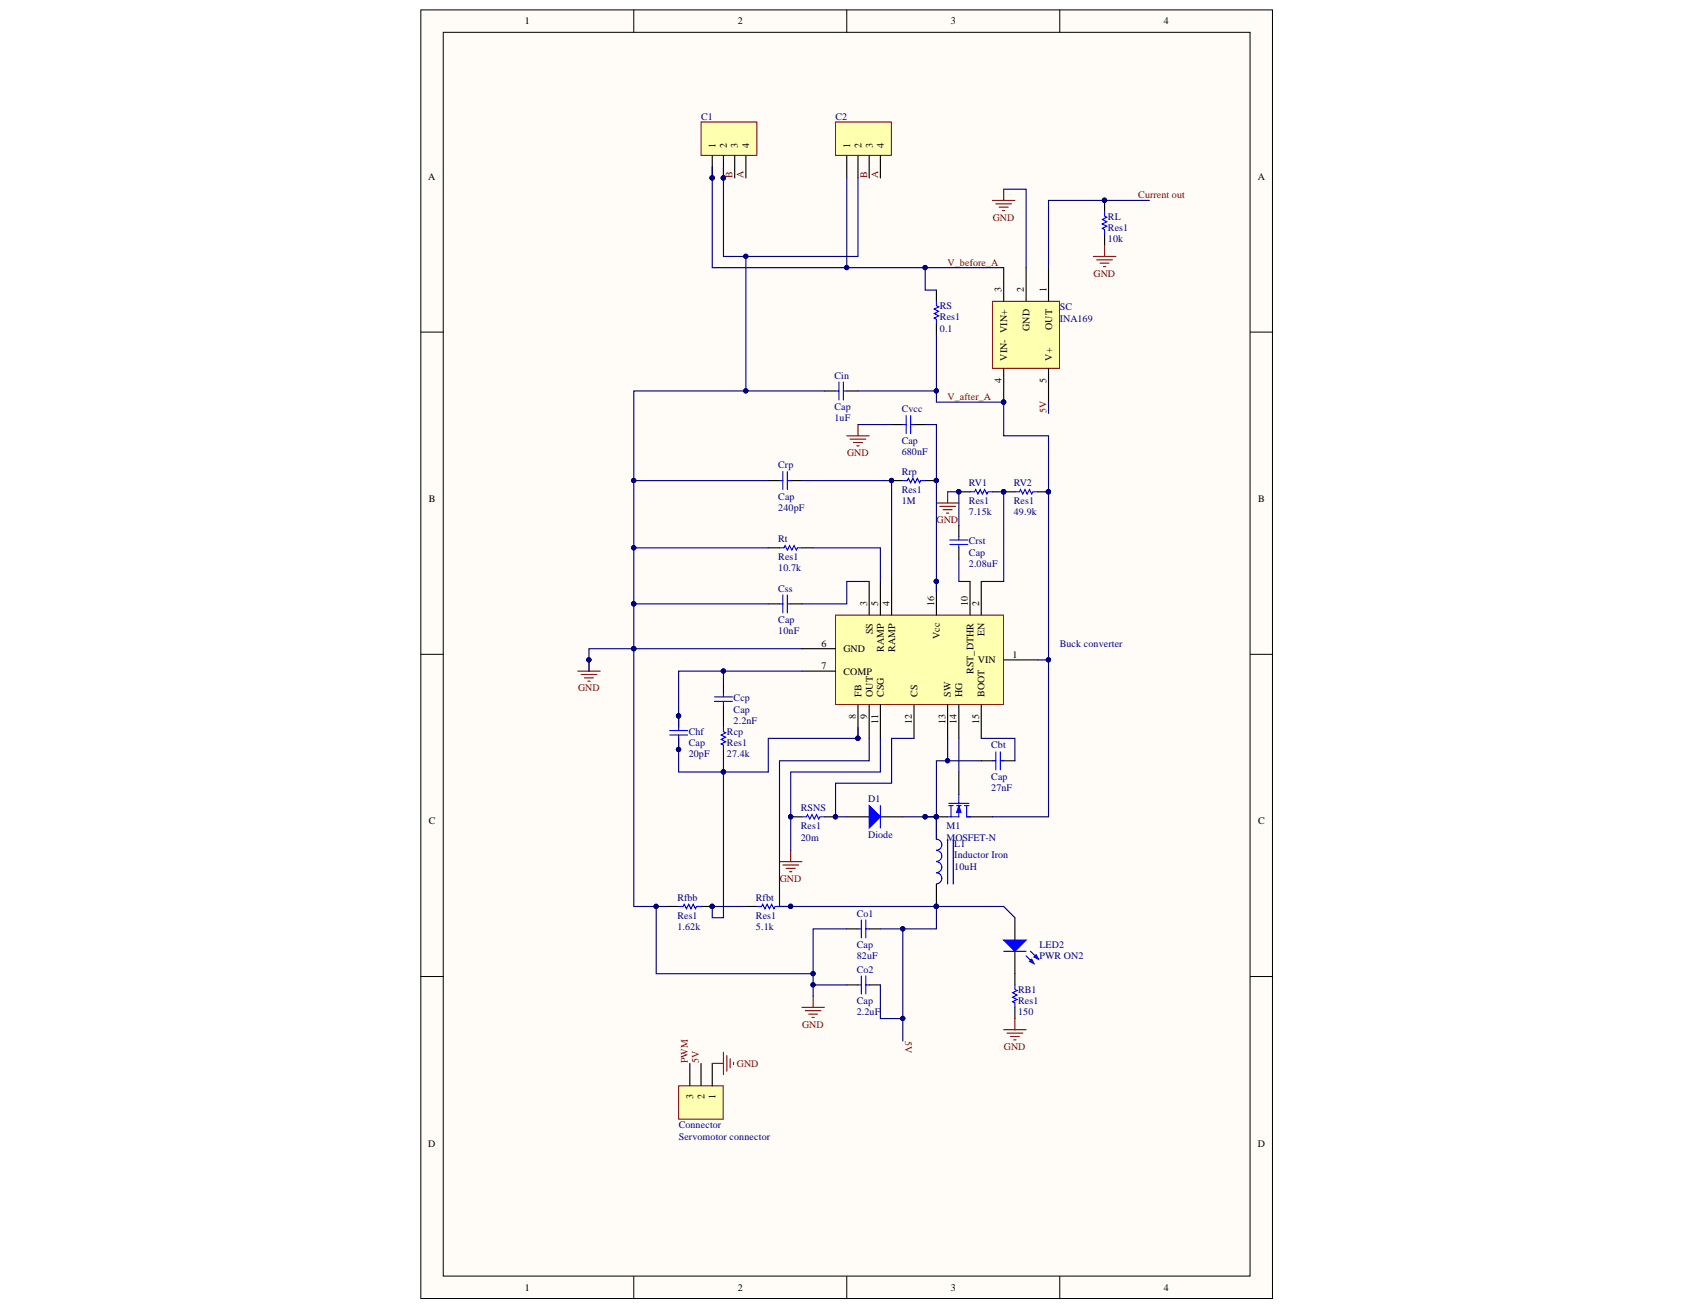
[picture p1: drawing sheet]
<svg xmlns="http://www.w3.org/2000/svg" width="279mm" height="216mm" viewBox="0 0 279 216" stroke-linecap="round" stroke-linejoin="round" font-family="sans-serif">
<defs><g id="words">
<g font-size="1.7">
<text x="118" y="24.4" transform="rotate(-90 118 24.4)">1</text>
<text x="119.8" y="24.4" transform="rotate(-90 119.8 24.4)">2</text>
<text x="121.6" y="24.4" transform="rotate(-90 121.6 24.4)">3</text>
<text x="123.5" y="24.4" transform="rotate(-90 123.5 24.4)">4</text>
<text x="140.1" y="24.4" transform="rotate(-90 140.1 24.4)">1</text>
<text x="142" y="24.4" transform="rotate(-90 142 24.4)">2</text>
<text x="143.9" y="24.4" transform="rotate(-90 143.9 24.4)">3</text>
<text x="145.7" y="24.4" transform="rotate(-90 145.7 24.4)">4</text>
<text x="165.1" y="48.2" transform="rotate(-90 165.1 48.2)">3</text>
<text x="168.8" y="48.2" transform="rotate(-90 168.8 48.2)">2</text>
<text x="172.5" y="48.2" transform="rotate(-90 172.5 48.2)">1</text>
<text x="166" y="59.5" transform="rotate(-90 166 59.5)">VIN- VIN+</text>
<text x="169.7" y="54.6" transform="rotate(-90 169.7 54.6)">GND</text>
<text x="173.4" y="59.5" transform="rotate(-90 173.4 59.5)">V+</text>
<text x="173.4" y="54.4" transform="rotate(-90 173.4 54.4)">OUT</text>
<text x="165.1" y="63.1" transform="rotate(-90 165.1 63.1)">4</text>
<text x="172.5" y="63.1" transform="rotate(-90 172.5 63.1)">5</text>
<text x="142.9" y="99.9" transform="rotate(-90 142.9 99.9)">3</text>
<text x="144.7" y="99.9" transform="rotate(-90 144.7 99.9)">5</text>
<text x="146.6" y="99.9" transform="rotate(-90 146.6 99.9)">4</text>
<text x="154" y="99.9" transform="rotate(-90 154 99.9)">16</text>
<text x="159.5" y="99.9" transform="rotate(-90 159.5 99.9)">10</text>
<text x="161.4" y="99.9" transform="rotate(-90 161.4 99.9)">2</text>
<text x="143.9" y="104.5" transform="rotate(-90 143.9 104.5)">SS</text>
<text x="145.7" y="107.4" transform="rotate(-90 145.7 107.4)">RAMP</text>
<text x="147.5" y="107.4" transform="rotate(-90 147.5 107.4)">RAMP</text>
<text x="154.9" y="105.3" transform="rotate(-90 154.9 105.3)">Vcc</text>
<text x="162.3" y="104.9" transform="rotate(-90 162.3 104.9)">EN</text>
<text x="160.5" y="111.1" transform="rotate(-90 160.5 111.1)">RST_DTHR</text>
<text x="141.1" y="118.4" transform="rotate(-90 141.1 118.4)">8</text>
<text x="142" y="114.8" transform="rotate(-90 142 114.8)">FB</text>
<text x="142.9" y="118.4" transform="rotate(-90 142.9 118.4)">9</text>
<text x="143.9" y="114.8" transform="rotate(-90 143.9 114.8)">OUT</text>
<text x="144.7" y="119.2" transform="rotate(-90 144.7 119.2)">11</text>
<text x="145.7" y="114.8" transform="rotate(-90 145.7 114.8)">CSG</text>
<text x="150.3" y="119.3" transform="rotate(-90 150.3 119.3)">12</text>
<text x="151.2" y="114.8" transform="rotate(-90 151.2 114.8)">CS</text>
<text x="155.9" y="119.3" transform="rotate(-90 155.9 119.3)">13</text>
<text x="156.8" y="114.8" transform="rotate(-90 156.8 114.8)">SW</text>
<text x="157.7" y="119.3" transform="rotate(-90 157.7 119.3)">14</text>
<text x="158.6" y="114.8" transform="rotate(-90 158.6 114.8)">HG</text>
<text x="161.4" y="119.3" transform="rotate(-90 161.4 119.3)">15</text>
<text x="162.3" y="114.8" transform="rotate(-90 162.3 114.8)">BOOT</text>
<text x="114.3" y="181.1" transform="rotate(-90 114.3 181.1)">3</text>
<text x="116.1" y="181.1" transform="rotate(-90 116.1 181.1)">2</text>
<text x="118" y="181.1" transform="rotate(-90 118 181.1)">1</text>
</g>
<g font-size="1.7" fill="#800000">
<text x="120.8" y="29.4" transform="rotate(-90 120.8 29.4)">B</text>
<text x="122.6" y="29.4" transform="rotate(-90 122.6 29.4)">A</text>
<text x="142.9" y="29.4" transform="rotate(-90 142.9 29.4)">B</text>
<text x="144.7" y="29.4" transform="rotate(-90 144.7 29.4)">A</text>
<text x="172.5" y="68.1" transform="rotate(-90 172.5 68.1)">5V</text>
<text x="149.2" y="171.5" transform="rotate(90 149.2 171.5)">5V</text>
<text x="113.4" y="175.3" transform="rotate(-90 113.4 175.3)">PWM</text>
<text x="115.2" y="175.3" transform="rotate(-90 115.2 175.3)">5V</text>
</g>
<g font-size="1.6">
<text x="86.5" y="4">1</text>
<text x="121.6" y="4">2</text>
<text x="156.7" y="4">3</text>
<text x="191.8" y="4">4</text>
<text x="70.6" y="29.7">A</text>
<text x="207.3" y="29.7">A</text>
<text x="70.7" y="82.8">B</text>
<text x="207.4" y="82.8">B</text>
<text x="135.4" y="106.6">6</text>
<text x="139" y="107.5">GND</text>
<text x="135.4" y="110.2">7</text>
<text x="139" y="111.2">COMP</text>
<text x="161.2" y="109.3">VIN</text>
<text x="166.9" y="108.4">1</text>
<text x="70.7" y="135.9">C</text>
<text x="207.4" y="135.9">C</text>
<text x="70.6" y="189">D</text>
<text x="207.3" y="189">D</text>
<text x="86.5" y="212.8">1</text>
<text x="121.6" y="212.8">2</text>
<text x="156.7" y="212.8">3</text>
<text x="191.8" y="212.8">4</text>
</g>
<g font-size="1.6" fill="#000080">
<text x="115.6" y="19.8">C1</text>
<text x="137.7" y="19.8">C2</text>
<text x="182.6" y="39.9">10k</text>
<text x="182.6" y="36.2">RL</text>
<text x="182.6" y="38">Res1</text>
<text x="154.9" y="51">RS</text>
<text x="154.9" y="52.8">Res1</text>
<text x="174.7" y="51.1">SC</text>
<text x="174.7" y="53">INA169</text>
<text x="154.9" y="54.6">0.1</text>
<text x="137.6" y="62.4">Cin</text>
<text x="137.6" y="69.4">1uF</text>
<text x="137.6" y="67.6">Cap</text>
<text x="148.6" y="68">Cvcc</text>
<text x="128.3" y="77.2">Crp</text>
<text x="148.6" y="75">680nF</text>
<text x="148.6" y="73.1">Cap</text>
<text x="128.3" y="82.4">Cap</text>
<text x="148.6" y="83.1">1M</text>
<text x="148.6" y="78.3">Rrp</text>
<text x="148.6" y="81.2">Res1</text>
<text x="159.7" y="80.1">RV1</text>
<text x="159.7" y="83.1">Res1</text>
<text x="167.1" y="80.1">RV2</text>
<text x="167.1" y="83.1">Res1</text>
<text x="128.3" y="89.4">Rt</text>
<text x="128.3" y="84.2">240pF</text>
<text x="159.7" y="85">7.15k</text>
<text x="159.7" y="89.7">Crst</text>
<text x="167.1" y="85">49.9k</text>
<text x="128.3" y="94.2">10.7k</text>
<text x="128.3" y="92.3">Res1</text>
<text x="159.7" y="93.5">2.08uF</text>
<text x="159.7" y="91.6">Cap</text>
<text x="128.3" y="97.5">Css</text>
<text x="128.3" y="104.5">10nF</text>
<text x="128.3" y="102.7">Cap</text>
<text x="174.7" y="106.6">Buck converter</text>
<text x="120.9" y="119.3">2.2nF</text>
<text x="120.9" y="115.6">Ccp</text>
<text x="120.9" y="117.5">Cap</text>
<text x="113.5" y="124.8">20pF</text>
<text x="113.5" y="121.1">Chf</text>
<text x="113.5" y="123">Cap</text>
<text x="119.8" y="124.8">27.4k</text>
<text x="119.8" y="121.1">Rcp</text>
<text x="119.8" y="123">Res1</text>
<text x="163.4" y="123.3">Cbt</text>
<text x="163.4" y="130.4">27nF</text>
<text x="163.4" y="128.5">Cap</text>
<text x="132" y="133.7">RSNS</text>
<text x="132" y="136.7">Res1</text>
<text x="143.1" y="132.2">D1</text>
<text x="156" y="136.7">M1</text>
<text x="132" y="138.5">20m</text>
<text x="143.1" y="138.1">Diode</text>
<text x="156" y="138.5">MOSFET-N</text>
<text x="157.3" y="143.3">10uH</text>
<text x="157.3" y="139.6">L1</text>
<text x="157.3" y="141.4">Inductor Iron</text>
<text x="111.7" y="148.5">Rfbb</text>
<text x="124.6" y="148.5">Rfbt</text>
<text x="111.7" y="153.3">1.62k</text>
<text x="111.7" y="151.4">Res1</text>
<text x="124.6" y="153.3">5.1k</text>
<text x="124.6" y="151.4">Res1</text>
<text x="141.2" y="151.1">Co1</text>
<text x="141.2" y="158.1">82uF</text>
<text x="141.2" y="156.2">Cap</text>
<text x="141.2" y="160.3">Co2</text>
<text x="171.3" y="156.2">LED2</text>
<text x="171.3" y="158.1">PWR ON2</text>
<text x="141.2" y="167.3">2.2uF</text>
<text x="141.2" y="165.5">Cap</text>
<text x="167.8" y="167.3">150</text>
<text x="167.8" y="163.6">RB1</text>
<text x="167.8" y="165.5">Res1</text>
<text x="111.9" y="186">Connector</text>
<text x="111.9" y="187.8">Servomotor connector</text>
</g>
<g font-size="1.6" fill="#800000">
<text x="187.6" y="32.7">Current out</text>
<text x="163.6" y="36.4">GND</text>
<text x="156.2" y="43.8">V_before_A</text>
<text x="180.3" y="45.6">GND</text>
<text x="156.2" y="65.9">V_after_A</text>
<text x="139.6" y="75.1">GND</text>
<text x="154.4" y="86.2">GND</text>
<text x="95.3" y="114">GND</text>
<text x="128.5" y="145.3">GND</text>
<text x="132.2" y="169.4">GND</text>
<text x="165.5" y="173">GND</text>
<text x="121.5" y="175.8">GND</text>
</g>
</g></defs>
<g fill="#fffcf8" stroke="#000" stroke-width=".16">
<path d="M69.4 1.6h140.4v212.4h-140.4z"/>
<path d="M73.1 5.3h133v205h-133z"/>
</g>
<path d="M104.5 1.6v3.7M139.6 1.6v3.7M174.7 1.6v3.7M69.4 54.7h3.7M206.1 54.7h3.7M69.4 107.8h3.7M206.1 107.8h3.7M69.4 160.9h3.7M206.1 160.9h3.7M104.5 210.4v3.6M139.6 210.4v3.6M174.7 210.4v3.6" fill="none" stroke="#000" stroke-width=".16"/>
<path d="M158.1 81.1h1.8M158.1 86.6v1.8M158.1 90.3v1.8M163.6 81.1h3.7M171 81.1h1.8M152.5 134.6h3.7M158.1 127.2v3.7M159.9 134.6h3.7" fill="none" stroke="#000" stroke-width=".18"/>
<g fill="#000080" stroke="#000080" stroke-width=".16">
<circle cx="172.8" cy="81" r=".35"/>
<circle cx="165.4" cy="81" r=".35"/>
<circle cx="158" cy="81" r=".35"/>
<circle cx="152.5" cy="134.6" r=".35"/>
</g>
<g fill="none" stroke="#00f" stroke-width=".18">
<path d="M156.6 89.7h2.9M156.6 89h2.9M158.1 88.4v.6M158.1 89.7v.6M159.9 81.1h.7l.2-.4 .4 .7 .4-.7 .3 .7 .4-.7 .4 .7 .2-.3h.7M167.3 81.1h.7l.2-.4 .4 .7 .4-.7 .3 .7 .4-.7 .4 .7 .1-.3h.8M156.4 132.4h3.3M156.4 132.8h.7M156.8 132.8v1.8M157.7 132.8h.7M158.1 130.9v1.5M158.1 132.8v1.8h-1.9"/>
<path d="M159 132.8h.7M159.3 132.8v1.8"/>
</g>
<path d="M154.4 82.9h3.7M154.9 83.5h2.6M155.5 84h1.4M156 84.6h.4M156.2 81.1v1.8" fill="none" stroke="#800000" stroke-width=".18"/>
<path d="M158.1 132.8l.3 1.1h-.7z" fill="#00f"/>
<path d="M158.1 132.8l.3 1.1h-.7z" fill="none" stroke="#00f" stroke-width=".16"/>
<g fill="none" stroke="#00f" stroke-width=".18">
<path d="M182.1 34.9v.7l.3 .2-.7 .4 .7 .3-.7 .4 .7 .4-.7 .4 .4 .1v.8M154.4 49.7v.7l.3 .2-.7 .3 .7 .4-.7 .4 .7 .4-.7 .3 .4 .2v.8M128.5 79.2h.5M129 77.7v3M129.8 77.7v3M129.8 79.2h.5M137.7 64.4h.6M138.3 63v2.9M139 63v2.9M139 64.4h.6M148.8 79.2h.8l.1-.4 .4 .8 .4-.8 .3 .8 .4-.8 .4 .8 .2-.4h.7M148.8 70h.6"/>
<path d="M149.4 68.5v3M150.1 68.5v3M150.1 70h.6M128.5 90.3h.7l.2-.4 .4 .8 .4-.8 .3 .8 .4-.8 .4 .8 .1-.4h.8M128.5 99.5h.5M129 98v3M129.8 98v3M129.8 99.5h.5M111.9 119.8v.6M117.8 115.6h2.9M117.8 114.9h2.9M119.3 119.8v.8l.3 .2-.7 .3 .7 .4-.7 .4 .7 .3-.7 .4 .4 .2v.7"/>
<path d="M119.3 114.3v.6M119.3 115.6v.6M110.4 121.1h2.9M110.4 120.4h2.9M111.9 121.1v.6M132.2 134.6h.7l.2-.3 .4 .7 .4-.7 .3 .7 .4-.7 .4 .7 .1-.4h.8M159.3 134.6h.6M163.6 125.4h.6M164.2 123.9v3M164.9 123.9v3M164.9 125.4h.5M111.9 149.4h.7l.2-.4 .4 .8 .3-.8 .4 .8 .4-.8 .3 .8 .2-.4h.8"/>
<path d="M124.8 149.4h.7l.2-.4 .4 .8 .4-.8 .3 .8 .4-.8 .4 .8 .2-.4h.7M141.4 153.1h.6M142 151.6v3M142.7 151.6v3M142.7 153.1h.6M141.4 162.3h.6M142 160.8v3M142.7 160.8v3M142.7 162.3h.6"/>
</g>
<g fill="#000080" stroke="#000080" stroke-width=".16">
<circle cx="152.5" cy="134.6" r=".35"/>
<circle cx="137.7" cy="134.6" r=".35"/>
<circle cx="130.3" cy="134.6" r=".35"/>
<circle cx="130.3" cy="149.4" r=".35"/>
<circle cx="117.4" cy="149.4" r=".35"/>
<circle cx="111.8" cy="118" r=".35"/>
<circle cx="111.8" cy="123.5" r=".35"/>
<circle cx="147" cy="79.2" r=".35"/>
<circle cx="154.3" cy="79.2" r=".35"/>
<circle cx="97.1" cy="108.7" r=".35"/>
<circle cx="182.1" cy="33" r=".35"/>
</g>
<g fill="none" stroke="#000" stroke-width=".18">
<path d="M182.1 33v1.9M182.1 38.6v1.8M154.4 47.8v1.9M154.4 53.4v1.8M126.6 79.2h1.9M130.3 79.2h1.9M135.9 64.4h1.8M139.6 64.4h1.8M147 79.2h1.8M147 70h1.8M150.7 70h1.8M152.5 79.2h1.9"/>
<path d="M126.6 99.5h1.9M126.6 90.3h1.9M130.3 99.5h1.9M132.2 90.3h1.8M111.9 118v1.8M119.3 112.5v1.8M119.3 116.2v3.6M111.9 121.7v1.8M119.3 123.5v1.9M130.3 134.6h1.9M135.9 134.6h1.8M161.7 125.4h1.9"/>
<path d="M165.4 125.4h1.9M110 149.4h1.9M115.6 149.4h1.8M122.9 149.4h1.9M128.5 149.4h1.8M139.6 153.1h1.8M143.3 153.1h1.8M167.3 151.2v3.7M167.3 156.8v3.7M139.6 162.3h1.8M143.3 162.3h1.8"/>
</g>
<g fill="none" stroke="#800000" stroke-width=".18">
<path d="M163.6 33h3.7M164.2 33.6h2.5M164.7 34.1h1.5M165.3 34.7h.3M165.4 31.2v1.8M180.2 42.3h3.7M180.8 42.8h2.6M181.3 43.4h1.5M181.9 43.9h.4M182.1 40.4v1.9M139.6 71.8h3.7M140.1 72.4h2.6"/>
<path d="M140.7 72.9h1.5M141.2 73.5h.4M141.4 70v1.8M95.2 110.6h3.7M95.8 111.2h2.6M96.3 111.7h1.5M96.9 112.3h.4M97.1 108.8v1.8M132.2 166h3.7M132.7 166.6h2.6M133.3 167.1h1.5M133.9 167.7h.3"/>
<path d="M134 164.2v1.8"/>
</g>
<path d="M165.4 154.9h3.7l-1.8 1.9z" fill="#00f"/>
<path d="M165.4 154.9h3.7l-1.8 1.9zM169.1 157.5l1.3 1.3M169.9 156.8l1.3 1.3" fill="none" stroke="#00f" stroke-width=".18"/>
<path d="M169.7 158.4l.4-.3 .3 .7z" fill="#00f"/>
<path d="M169.7 158.4l.4-.3 .3 .7z" fill="none" stroke="#00f" stroke-width=".18"/>
<path d="M170.4 157.7l.4-.4 .4 .8z" fill="#00f"/>
<path d="M154.4 138.3a.91 .91 0 0 1 .8 .9 .91 .91 0 0 1-.8 .9M156.2 138.3v7.4M157.1 138.3v7.4M154.4 140.2a.91 .91 0 0 1 .8 .9 .91 .91 0 0 1-.8 .9M154.4 142a.91 .91 0 0 1 .8 .9 .91 .91 0 0 1-.8 .9M154.4 143.9a.91 .91 0 0 1 .8 .9 .91 .91 0 0 1-.8 .9M165.4 156.8h3.7M170.4 157.7l.4-.4 .4 .8zM167.3 162.3v.8l.4 .2-.8 .3 .8 .4-.8 .4 .8 .3-.8 .4 .4 .2v.7" fill="none" stroke="#00f" stroke-width=".18"/>
<path d="M154.4 134.6v3.7M154.4 145.7v3.7M167.3 160.5v1.8M167.3 166v1.9" fill="none" stroke="#000" stroke-width=".18"/>
<path d="M165.4 169.7h3.7M166 170.3h2.6M166.6 170.8h1.4M167.1 171.4h.4M167.3 167.9v1.8" fill="none" stroke="#800000" stroke-width=".18"/>
<g fill="#000080" stroke="#000080" stroke-width=".16">
<circle cx="154.3" cy="134.6" r=".35"/>
<circle cx="154.3" cy="149.4" r=".35"/>
</g>
<path d="M111.9 179h7.3v5.5h-7.3z" fill="#ffffb0" stroke="#800000" stroke-width=".16"/>
<path d="M113.7 175.3v3.7M115.6 175.3v3.7M117.4 175.3v3.7" fill="none" stroke="#000" stroke-width=".18"/>
<path d="M117.4 175.3h1.9M119.3 173.4v3.7M119.8 174v2.5M120.4 174.5v1.5M120.9 175.1v.3" fill="none" stroke="#800000" stroke-width=".18"/>
<path d="M137.7 101.4h27.7v14.7h-27.7z" fill="#ffffb0" stroke="#800000" stroke-width=".16"/>
<g fill="none" stroke="#000" stroke-width=".18">
<path d="M143.3 95.8v5.6M145.1 95.8v5.6M147 95.8v5.6M154.4 95.8v5.6M159.9 95.8v5.6M161.7 95.8v5.6M132.2 106.9h5.5M132.2 110.6h5.5M141.4 116.2v5.5M143.3 116.2v5.5M145.1 116.2v5.5M150.7 116.2v5.5"/>
<path d="M156.2 116.2v5.5M158.1 116.2v5.5M161.7 116.2v5.5M165.4 108.8h5.6"/>
</g>
<g fill="#000080" stroke="#000080" stroke-width=".16">
<circle cx="154.3" cy="95.8" r=".35"/>
<circle cx="141.4" cy="121.7" r=".35"/>
</g>
<path d="M163.6 49.7h11v11h-11z" fill="#ffffb0" stroke="#800000" stroke-width=".16"/>
<path d="M165.4 44.1v5.6M169.1 44.1v5.6M172.8 44.1v5.6M165.4 60.7v5.6M172.8 60.7v5.6M139.6 134.6h3.7M145.1 134.6h3.7" fill="none" stroke="#000" stroke-width=".18"/>
<circle cx="165.4" cy="66.3" r=".35" fill="#000080" stroke="#000080" stroke-width=".16"/>
<path d="M128.5 142h3.7M129 142.6h2.6M129.6 143.1h1.5M130.2 143.7h.3M130.3 140.2v1.8" fill="none" stroke="#800000" stroke-width=".18"/>
<path d="M143.3 132.8l1.8 1.8-1.8 1.9z" fill="#00f"/>
<path d="M143.3 132.8l1.8 1.8-1.8 1.9zM145.1 132.8v3.7" fill="none" stroke="#00f" stroke-width=".18"/>
<path d="M115.6 20.1h9.2v5.5h-9.2z" fill="#ffffb0" stroke="#800000" stroke-width=".16"/>
<path d="M117.4 25.6v3.7M119.3 25.6v3.7M121.1 25.6v3.7M122.9 25.6v3.7" fill="none" stroke="#000" stroke-width=".18"/>
<g fill="#000080" stroke="#000080" stroke-width=".16">
<circle cx="117.4" cy="29.3" r=".35"/>
<circle cx="119.2" cy="29.3" r=".35"/>
</g>
<path d="M137.7 20.1h9.2v5.5h-9.2z" fill="#ffffb0" stroke="#800000" stroke-width=".16"/>
<path d="M139.6 25.6v3.7M141.4 25.6v3.7M143.3 25.6v3.7M145.1 25.6v3.7" fill="none" stroke="#000" stroke-width=".18"/>
<g fill="none" stroke="#000080" stroke-width=".18">
<path d="M117.4 27.5v16.6h22.2M119.3 27.5v14.8h3.6M139.6 29.3v14.8h25.8M141.4 29.3v13h-18.5v22.1M165.4 31.2h3.7v12.9M189.5 33h-16.7v11.1M152.5 44.1v3.7h1.9M154.4 55.2v9.2h-13M104.5 79.2h22.1M132.2 79.2h14.8v16.6M135.9 64.4h-31.4v35.1M141.4 70h5.6"/>
<path d="M152.5 70h1.9v27.7M154.4 64.4v1.9h11v5.5h7.4v37M172.8 66.3v1.8M104.5 99.5h22.1M104.5 90.3h22.1M104.5 99.5v7.4M134 90.3h11.1v5.5M143.3 95.8h-3.7v3.7h-7.4M156.2 81.1h1.9v5.5M158.1 92.1v3.7h1.8M165.4 81.1v14.7h-3.7M104.5 106.9v42.5h3.7v11.1h25.8"/>
<path d="M104.5 106.9h-7.4v3.7M104.5 106.9h27.7M119.3 110.6v1.9M132.2 110.6h-20.3v9.2M141.4 119.8v1.9h-14.8v5.5h-14.7v-5.5M171 108.8h1.8v25.8h-9.2M119.3 125.4v25.8h-1.9v-1.8h5.5M143.3 121.7v3.7h-14.8v24h25.9M145.1 121.7v5.5h-14.8v13M148.8 134.6h5.6M150.7 121.7h-3.7v7.4h-9.3v5.5h1.9M154.4 134.6v3.7"/>
<path d="M156.2 125.4h-1.8v9.2M156.2 121.7v3.7h5.5M158.1 121.7v5.5M161.7 121.7h5.6v3.7M108.2 149.4h1.8M139.6 153.1h-5.6v9.2h5.6M148.8 153.1v14.8h-3.7v-5.6M154.4 149.4h11l1.9 1.8M154.4 149.4v3.7h-9.3M134 162.3v1.9M148.8 167.9v3.7"/>
</g>
<g fill="#000080" stroke="#000080" stroke-width=".16">
<circle cx="156.2" cy="125.4" r=".35"/>
<circle cx="154.3" cy="134.6" r=".35"/>
<circle cx="111.8" cy="123.5" r=".35"/>
<circle cx="119.2" cy="127.2" r=".35"/>
<circle cx="104.5" cy="79.2" r=".35"/>
<circle cx="147" cy="79.2" r=".35"/>
<circle cx="154.3" cy="95.8" r=".35"/>
<circle cx="154.3" cy="79.2" r=".35"/>
<circle cx="104.5" cy="106.9" r=".35"/>
<circle cx="104.5" cy="99.5" r=".35"/>
<circle cx="119.2" cy="110.6" r=".35"/>
<circle cx="108.1" cy="149.4" r=".35"/>
<circle cx="134" cy="160.5" r=".35"/>
<circle cx="158" cy="81" r=".35"/>
<circle cx="97.1" cy="108.7" r=".35"/>
<circle cx="134" cy="162.3" r=".35"/>
<circle cx="130.3" cy="149.4" r=".35"/>
<circle cx="154.3" cy="149.4" r=".35"/>
<circle cx="148.8" cy="153.1" r=".35"/>
<circle cx="148.8" cy="167.8" r=".35"/>
<circle cx="152.5" cy="44.1" r=".35"/>
<circle cx="117.4" cy="29.3" r=".35"/>
<circle cx="139.6" cy="44.1" r=".35"/>
<circle cx="119.2" cy="29.3" r=".35"/>
<circle cx="122.9" cy="42.2" r=".35"/>
<circle cx="122.9" cy="64.4" r=".35"/>
<circle cx="182.1" cy="33" r=".35"/>
<circle cx="104.5" cy="90.3" r=".35"/>
<circle cx="172.8" cy="108.7" r=".35"/>
<circle cx="154.3" cy="64.4" r=".35"/>
<circle cx="141.4" cy="121.7" r=".35"/>
<circle cx="172.8" cy="81" r=".35"/>
<circle cx="165.4" cy="66.3" r=".35"/>
<circle cx="130.3" cy="134.6" r=".35"/>
<circle cx="165.4" cy="81" r=".35"/>
<circle cx="137.7" cy="134.6" r=".35"/>
<circle cx="152.5" cy="134.6" r=".35"/>
<circle cx="111.8" cy="118" r=".35"/>
<circle cx="117.4" cy="149.4" r=".35"/>
</g>
<use href="#words"/>
</svg>
